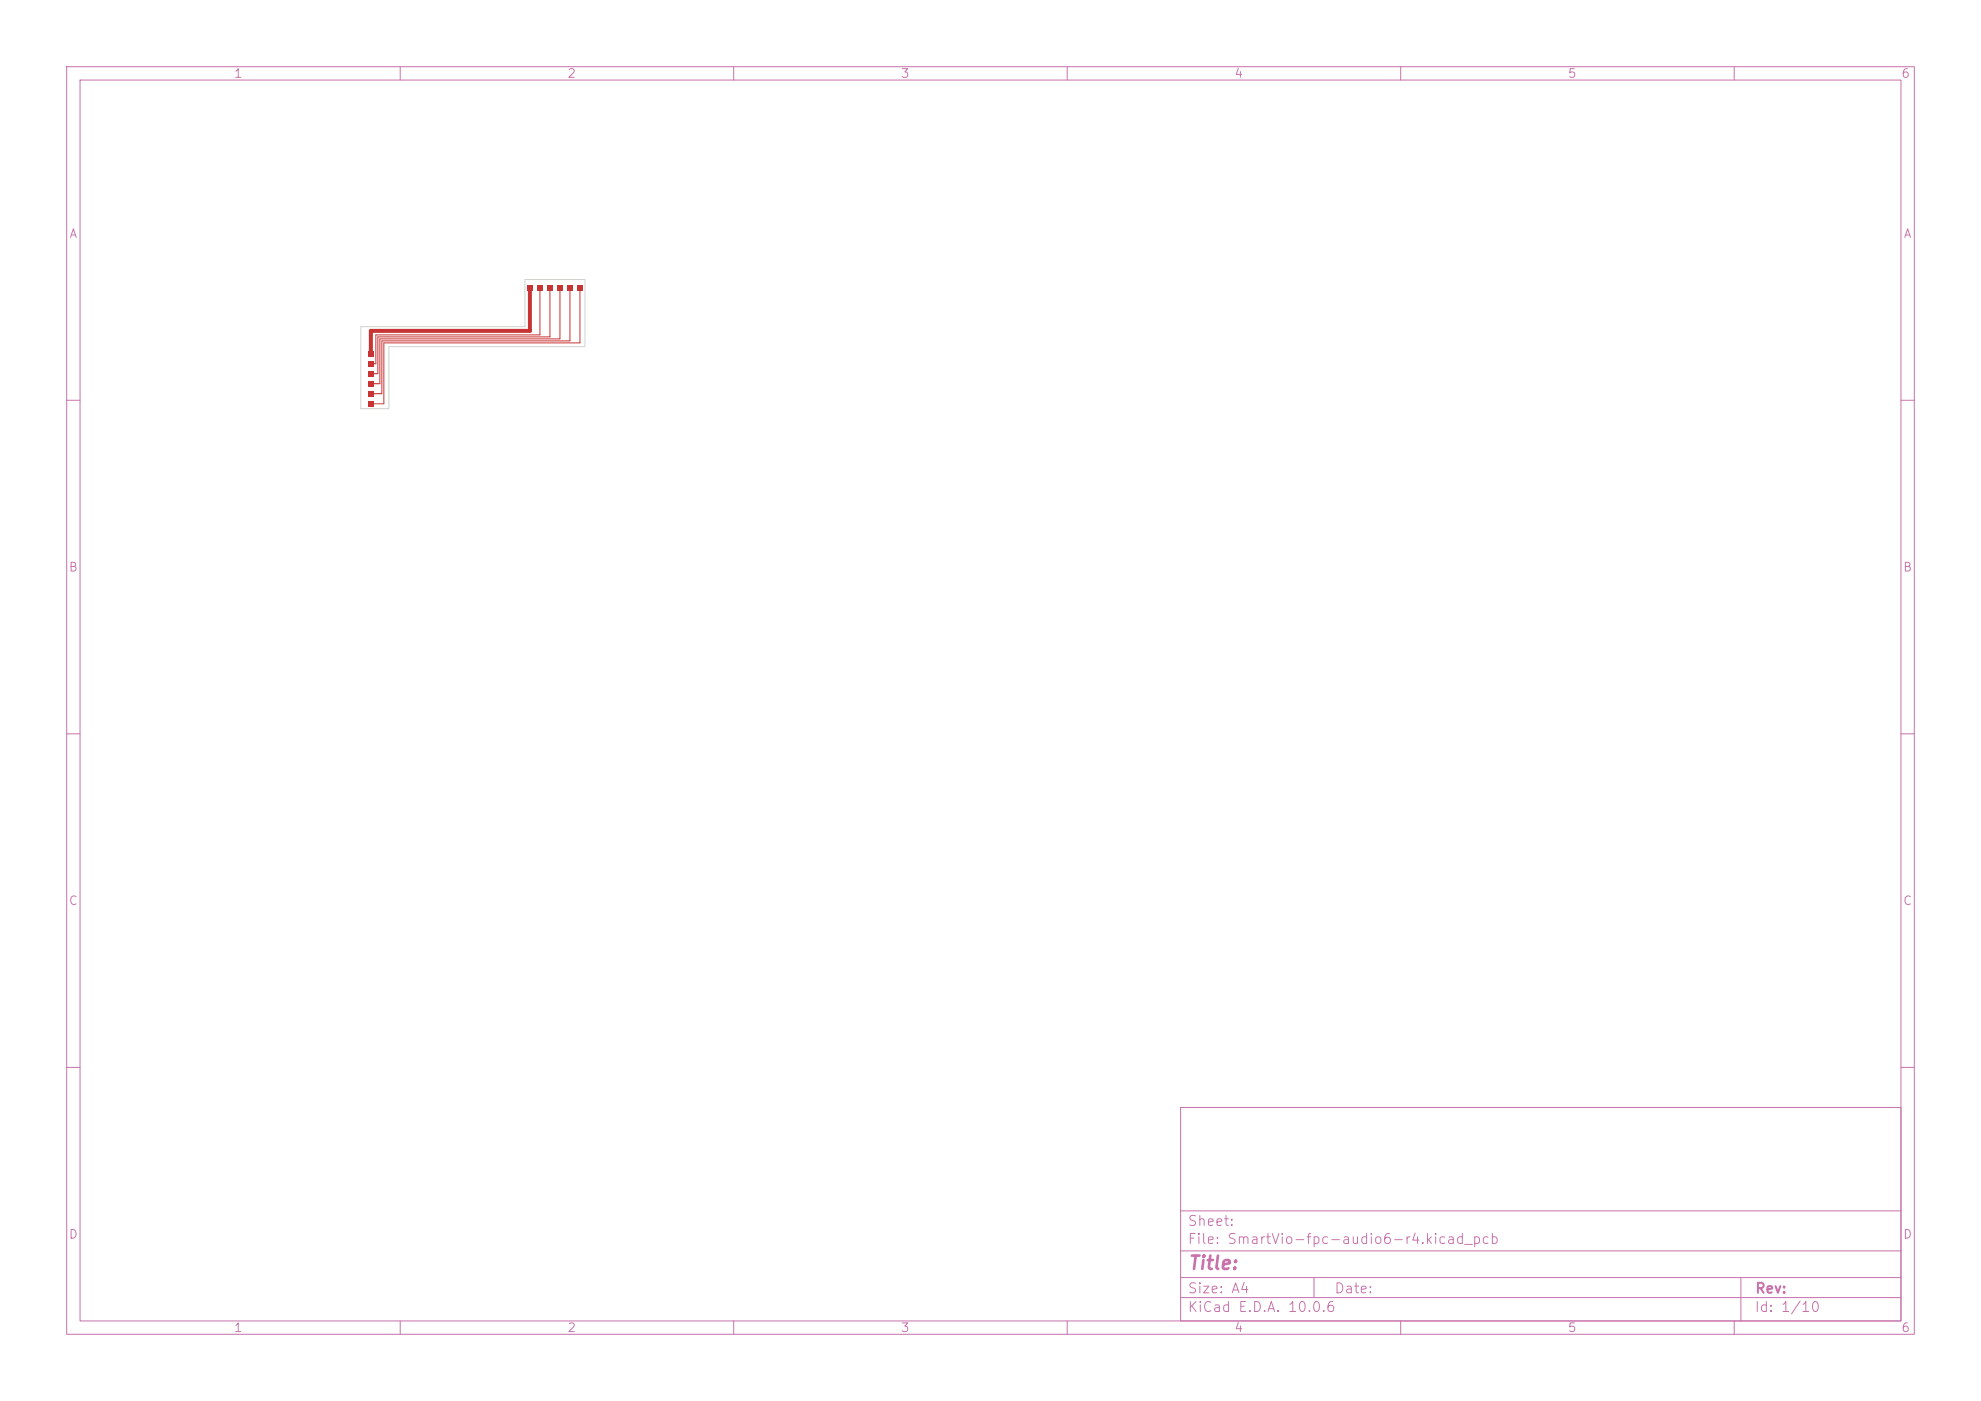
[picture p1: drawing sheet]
<svg xmlns="http://www.w3.org/2000/svg" width="297mm" height="210mm" viewBox="0 0 297 210" stroke-linecap="round" stroke-linejoin="round" font-family="sans-serif">
<defs><g id="words">
<text font-size="2" fill="#c872ab" x="178" y="190.8">Title:</text>
<g font-size="1.5" fill="#c872ab">
<text x="178" y="184.1">Sheet:</text>
<text x="178" y="186.8">File: SmartVio-fpc-audio6-r4.kicad_pcb</text>
<text x="178" y="197">KiCad E.D.A. 10.0.6</text>
<text x="178" y="194.2">Size: A4</text>
<text x="200" y="194.2">Date:</text>
<text x="263" y="197">Id: 1/10</text>
<text x="263" y="194.2">Rev:</text>
</g>
<g font-size="1.3" fill="#c872ab">
<text x="35" y="12">1</text>
<text x="85" y="12">2</text>
<text x="135" y="12">3</text>
<text x="185" y="12">4</text>
<text x="235" y="12">5</text>
<text x="285" y="12">6</text>
<text x="10.3" y="36">A</text>
<text x="285.3" y="36">A</text>
<text x="10.2" y="86">B</text>
<text x="285.2" y="86">B</text>
<text x="10.2" y="136">C</text>
<text x="285.2" y="136">C</text>
<text x="10.2" y="186">D</text>
<text x="285.2" y="186">D</text>
<text x="35" y="200">1</text>
<text x="85" y="200">2</text>
<text x="135" y="200">3</text>
<text x="185" y="200">4</text>
<text x="235" y="200">5</text>
<text x="285" y="200">6</text>
</g>
</g></defs>
<g fill="none" stroke="#c872ab" stroke-width=".15">
<path d="M10 10h277v190h-277zM12 12h273v186h-273zM60 10v2M110 10v2M160 10v2M210 10v2M260 10v2M10 60h2M285 60h2M10 110h2M285 110h2M10 160h2"/>
<path d="M177 166h108v32h-108zM285 160h2M60 198v2M110 198v2M160 198v2M177 194.5h108M177 191.5h108M177 187.5h108M177 181.5h108M197 191.5v3M210 198v2M260 198v2"/>
<path d="M261 191.5v6.5"/>
</g>
<g fill="#c83434">
<path d="M79.1 42.8h.7v.8h-.7z"/>
<path d="M80.6 42.8h.7v.8h-.7z"/>
<path d="M82.1 42.8h.7v.8h-.7z"/>
<path d="M83.6 42.8h.7v.8h-.7z"/>
<path d="M85.1 42.8h.7v.8h-.7z"/>
<path d="M86.6 42.8h.7v.8h-.7z"/>
<path d="M55.2 52.6h.8v.8h-.8z"/>
<path d="M55.2 54.1h.8v.8h-.8z"/>
<path d="M55.2 55.6h.8v.8h-.8z"/>
<path d="M55.2 57.1h.8v.8h-.8z"/>
<path d="M55.2 58.6h.8v.8h-.8z"/>
<path d="M55.2 60.1h.8v.8h-.8z"/>
</g>
<path d="M79.4 43.2v6.4h-23.8v3.4" fill="none" stroke="#c83434" stroke-width=".6"/>
<path d="M80.9 43.2v7h-24.6v4.3h-.7M82.5 43.2v7.3h-25.8v5.5h-1.1M83.9 43.2v7.6h-27v6.7h-1.3M85.4 43.2v7.9h-28.2v7.9h-1.6M87 43.2v8.2h-29.5v9.1h-1.9" fill="none" stroke="#c83434" stroke-width=".15"/>
<path d="M54.1 49h24.6v-7.1h9v10.1h-29.4v9.3h-4.2z" fill="none" stroke="#d0d2cd" stroke-width=".15"/>
<use href="#words"/>
</svg>
